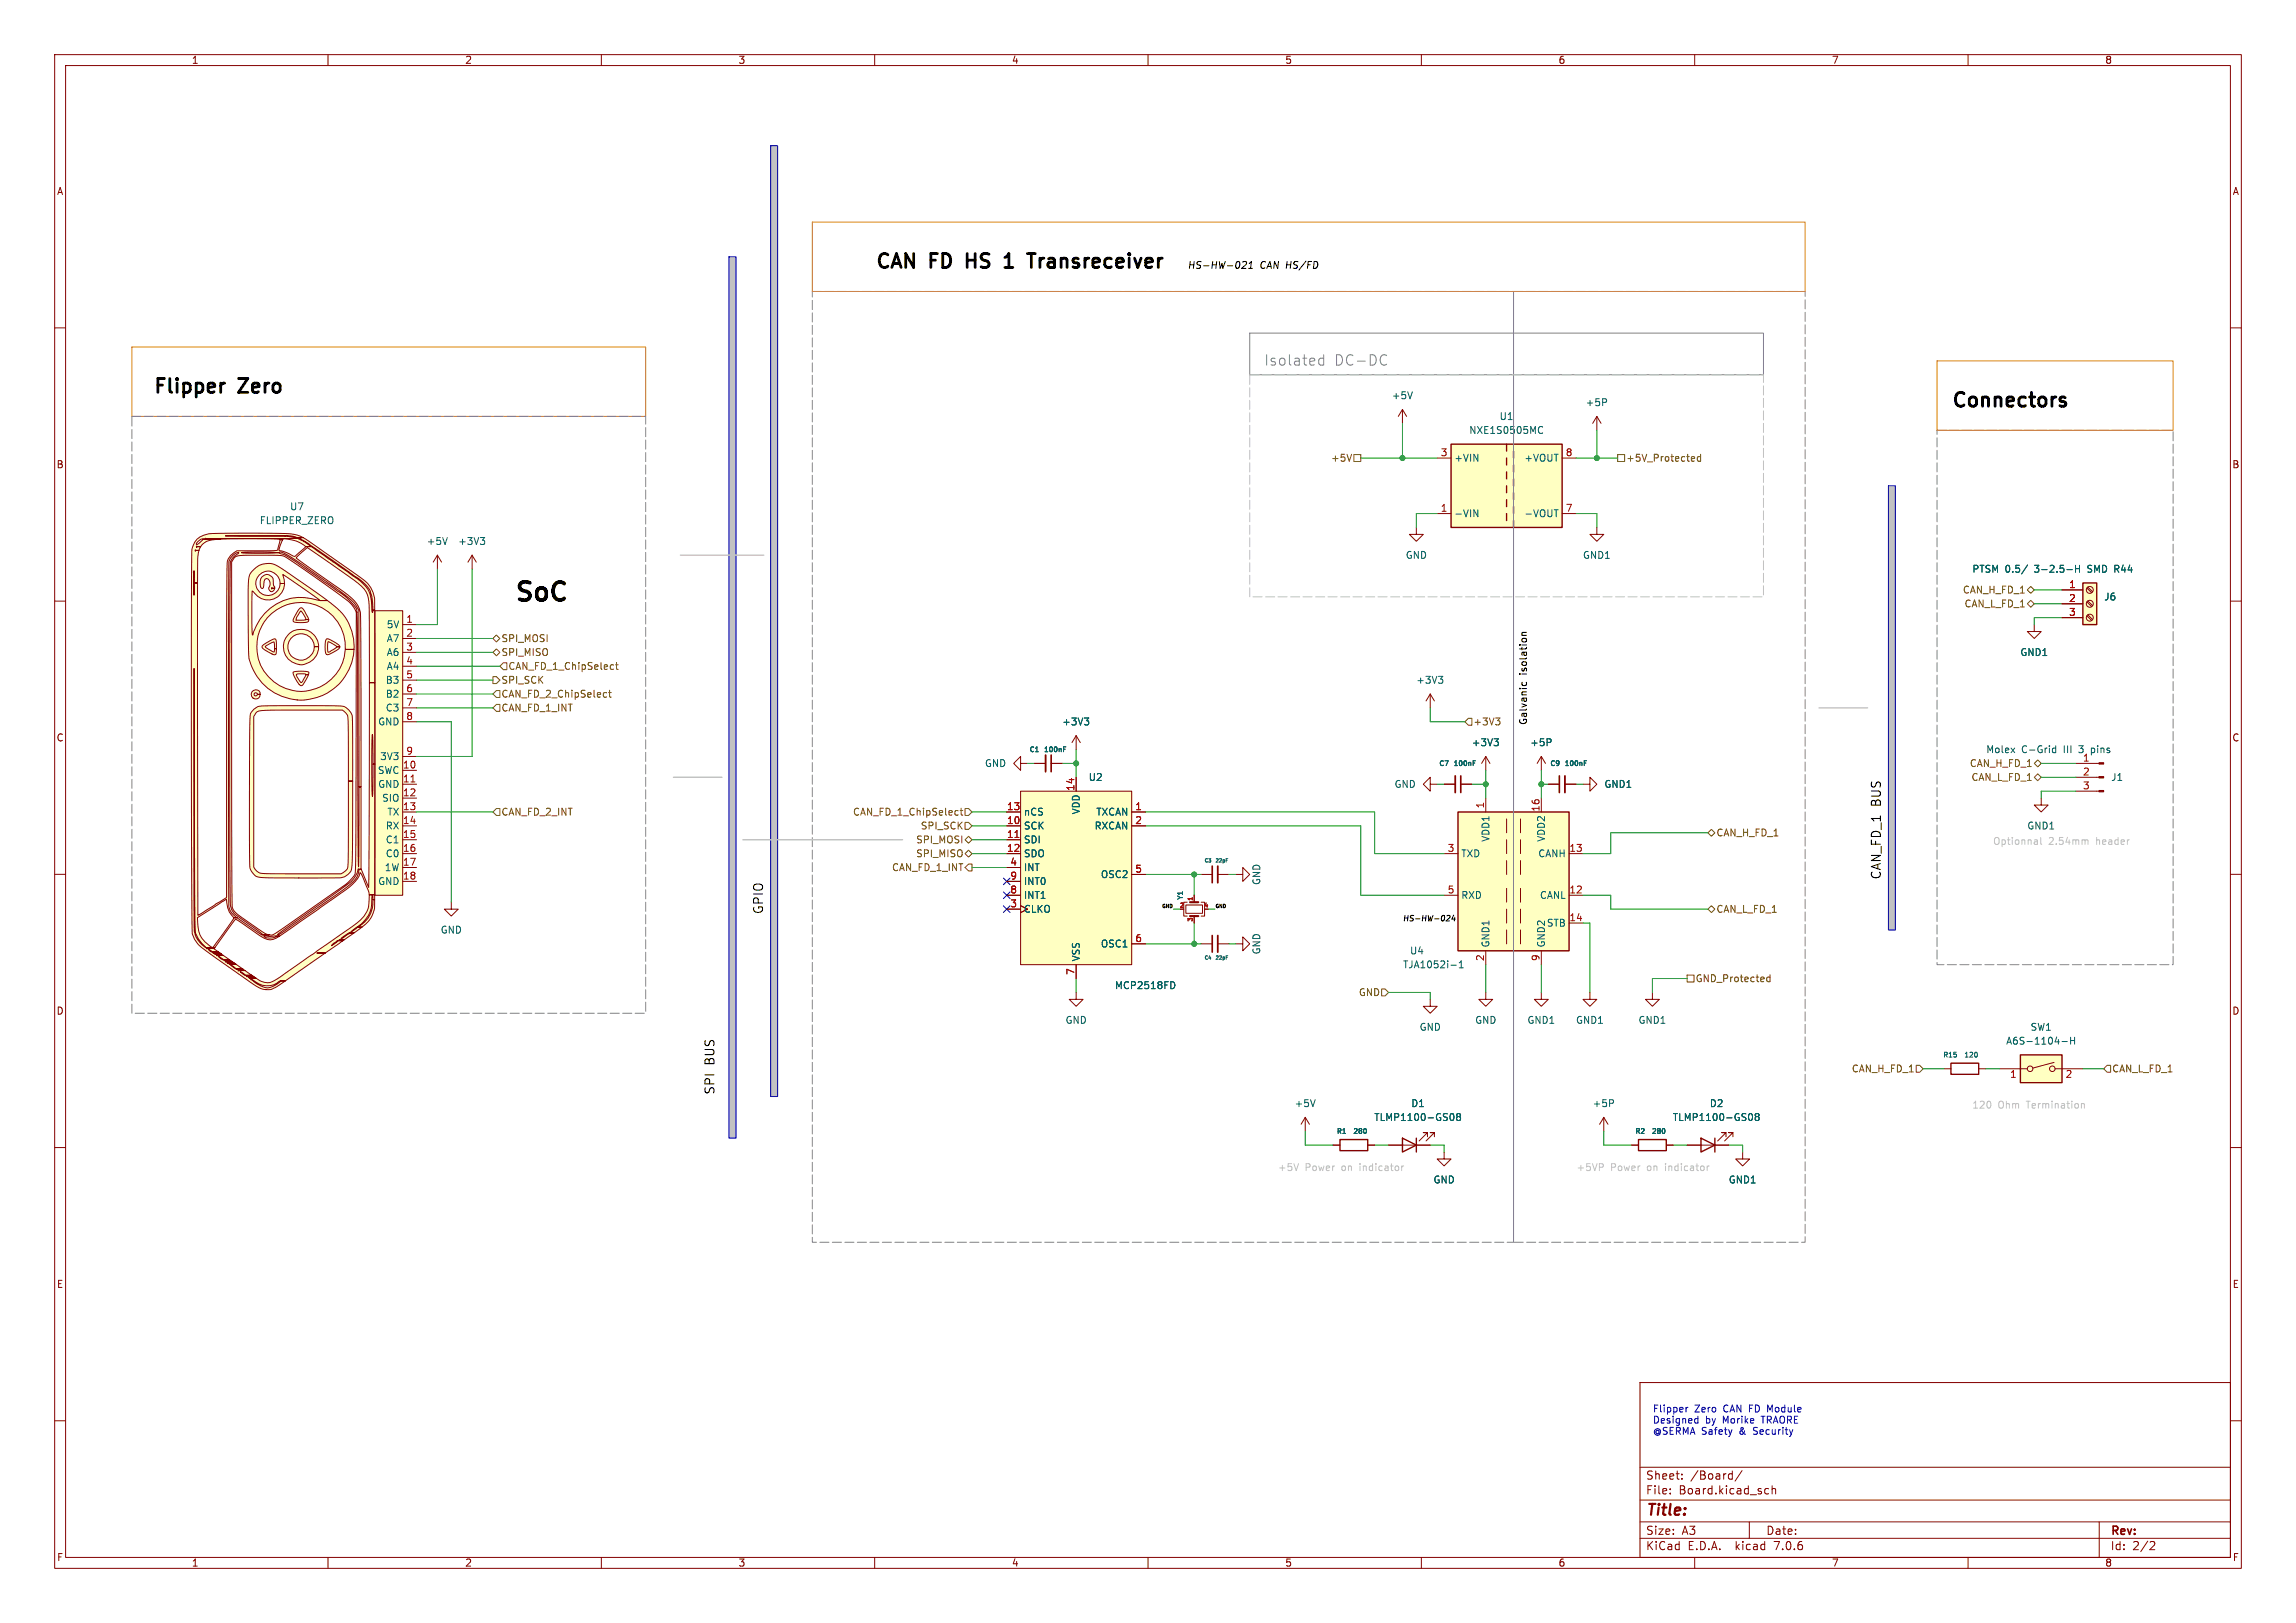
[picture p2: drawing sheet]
<svg xmlns="http://www.w3.org/2000/svg" width="420mm" height="297mm" viewBox="0 0 420 297" stroke-linecap="round" stroke-linejoin="round" font-family="sans-serif">
<defs><g id="words">
<text font-size="4.6" x="94" y="110.2">SoC</text>
<g font-size="3.5">
<text x="160" y="49.3">CAN</text>
<text x="170.3" y="49.3">FD</text>
<text x="178" y="49.3">HS</text>
<text x="191.4" y="49.3">Transreceiver</text>
<text x="27.9" y="72.1">Flipper</text>
<text x="44" y="72.1">Zero</text>
<text x="356.9" y="74.7">Connectors</text>
</g>
<text font-size="2.8" fill="#840000" x="301" y="277.9">Title:</text>
<g font-size="2.7" fill="#848484">
<text x="231.1" y="67.1">Isolated</text>
<text x="244" y="67.1">DC-DC</text>
</g>
<g font-size="2.3">
<text x="344.2" y="161" transform="rotate(-90 344.2 161)">CAN_FD_1 BUS</text>
<text x="139.7" y="167.4" transform="rotate(-90 139.7 167.4)">GPIO</text>
<text x="130.8" y="195" transform="rotate(-90 130.8 195)">BUS</text>
<text x="130.8" y="200.4" transform="rotate(-90 130.8 200.4)">SPI</text>
</g>
<g font-size="2.1" fill="#840000">
<text x="301" y="273.7">File:</text>
<text x="301" y="271">Sheet:</text>
<text x="307.1" y="273.7">Board.kicad_sch</text>
<text x="309.2" y="271">/Board/</text>
<text x="301" y="281.1">Size:</text>
<text x="307.6" y="281.1">A3</text>
<text x="323" y="281.1">Date:</text>
<text x="386" y="281.3">Rev:</text>
<text x="301" y="283.9">KiCad</text>
<text x="308.7" y="283.9">E.D.A.</text>
<text x="317.6" y="283.9">kicad</text>
<text x="324.8" y="283.9">7.0.6</text>
<text x="386" y="283.9">Id:</text>
<text x="390.1" y="283.9">2/2</text>
</g>
<g font-size="1.8" fill="#840000">
<text x="35" y="11.9">1</text>
<text x="85" y="11.9">2</text>
<text x="135" y="11.9">3</text>
<text x="185" y="11.9">4</text>
<text x="235" y="11.9">5</text>
<text x="285" y="11.9">6</text>
<text x="335" y="11.9">7</text>
<text x="385" y="11.9">8</text>
<text x="10.3" y="35.9">A</text>
<text x="408.3" y="35.9">A</text>
<text x="10.3" y="85.9">B</text>
<text x="408.2" y="85.9">B</text>
<text x="10.3" y="135.9">C</text>
<text x="408.2" y="135.9">C</text>
<text x="10.3" y="185.9">D</text>
<text x="408.2" y="185.9">D</text>
<text x="10.3" y="235.9">E</text>
<text x="408.3" y="235.9">E</text>
<text x="10.3" y="285.9">F</text>
<text x="35" y="286.9">1</text>
<text x="85" y="286.9">2</text>
<text x="135" y="286.9">3</text>
<text x="185" y="286.9">4</text>
<text x="235" y="286.9">5</text>
<text x="285" y="286.9">6</text>
<text x="335" y="286.9">7</text>
<text x="385" y="286.9">8</text>
<text x="408.3" y="285.9">F</text>
</g>
<g font-size="1.8">
<text x="217.2" y="49.3">HS-HW-021</text>
<text x="230.4" y="49.3">CAN HS/FD</text>
<text x="279.4" y="123.5" transform="rotate(-90 279.4 123.5)">isolation</text>
<text x="279.4" y="132.8" transform="rotate(-90 279.4 132.8)">Galvanic</text>
</g>
<g font-size="1.8" fill="#006464">
<text x="254.5" y="73.3">+5V</text>
<text x="274.2" y="77.1">U1</text>
<text x="290" y="74.5">+5P</text>
<text x="268.7" y="79.6">NXE1S0505MC</text>
<text x="265.9" y="84.7">+VIN</text>
<text x="278.7" y="84.7">+VOUT</text>
<text x="53" y="93.6">U7</text>
<text x="265.9" y="94.8">-VIN</text>
<text x="278.7" y="94.8">-VOUT</text>
<text x="47.4" y="96.1">FLIPPER_ZERO</text>
<text x="78" y="99.9">+5V</text>
<text x="83.7" y="99.9">+3V3</text>
<text x="257" y="102.5">GND</text>
<text x="289.5" y="102.5">GND1</text>
<text x="360.7" y="105">PTSM 0.5/</text>
<text x="372.3" y="105">3-2.5-H</text>
<text x="382.2" y="105">SMD R44</text>
<text x="384.8" y="110.1">J6</text>
<text x="70.7" y="115.2">5V</text>
<text x="70.7" y="117.7">A7</text>
<text x="70.5" y="125.3">B3</text>
<text x="70.7" y="120.2">A6</text>
<text x="70.7" y="122.8">A4</text>
<text x="259" y="125.3">+3V3</text>
<text x="369.5" y="120.2">GND1</text>
<text x="70.5" y="127.9">B2</text>
<text x="70.5" y="130.4">C3</text>
<text x="69.1" y="132.9">GND</text>
<text x="194.2" y="132.9">+3V3</text>
<text x="269.1" y="136.8">+3V3</text>
<text x="279.8" y="136.8">+5P</text>
<text x="69" y="141.8">SWC</text>
<text x="69.4" y="139.3">3V3</text>
<text x="180.1" y="140.6">GND</text>
<text x="199.1" y="143.1">U2</text>
<text x="363.2" y="138">Molex</text>
<text x="369.8" y="138">C-Grid</text>
<text x="377.6" y="138">III</text>
<text x="380.6" y="138">3</text>
<text x="380.9" y="139.4">1</text>
<text x="383" y="138">pins</text>
<text x="386.1" y="143.1">J1</text>
<text x="69.1" y="144.4">GND</text>
<text x="69.8" y="146.9">SIO</text>
<text x="70.8" y="149.5">TX</text>
<text x="187.2" y="149.5">nCS</text>
<text x="197.7" y="149.1" transform="rotate(-90 197.7 149.1)">VDD</text>
<text x="200.4" y="149.5">TXCAN</text>
<text x="255" y="144.4">GND</text>
<text x="293.4" y="144.4">GND1</text>
<text x="70.5" y="152">RX</text>
<text x="70.5" y="154.5">C1</text>
<text x="187.2" y="152">SCK</text>
<text x="187.2" y="154.5">SDI</text>
<text x="200.1" y="152">RXCAN</text>
<text x="272.6" y="154.1" transform="rotate(-90 272.6 154.1)">VDD1</text>
<text x="282.8" y="154.1" transform="rotate(-90 282.8 154.1)">VDD2</text>
<text x="370.7" y="152">GND1</text>
<text x="70.3" y="159.6">1W</text>
<text x="70.5" y="157.1">C0</text>
<text x="187.2" y="157.1">SDO</text>
<text x="187.2" y="159.6">INT</text>
<text x="201.3" y="160.9">OSC2</text>
<text x="267.2" y="157.1">TXD</text>
<text x="281.3" y="157.1">CANH</text>
<text x="69.1" y="162.2">GND</text>
<text x="187.2" y="164.7">INT1</text>
<text x="187.2" y="162.2">INT0</text>
<text x="187.2" y="167.2">CLKO</text>
<text x="230.7" y="162.1" transform="rotate(-90 230.7 162.1)">GND</text>
<text x="267.2" y="164.7">RXD</text>
<text x="281.6" y="164.7">CANL</text>
<text x="80.5" y="171">GND</text>
<text x="201.3" y="173.6">OSC1</text>
<text x="272.6" y="173.5" transform="rotate(-90 272.6 173.5)">GND1</text>
<text x="282.8" y="173.5" transform="rotate(-90 282.8 173.5)">GND2</text>
<text x="282.9" y="169.8">STB</text>
<text x="197.7" y="176" transform="rotate(-90 197.7 176)">VSS</text>
<text x="230.7" y="174.8" transform="rotate(-90 230.7 174.8)">GND</text>
<text x="256.6" y="177.4">TJA1052i-1</text>
<text x="257.8" y="174.9">U4</text>
<text x="203.9" y="181.2">MCP2518FD</text>
<text x="194.8" y="187.6">GND</text>
<text x="259.6" y="188.8">GND</text>
<text x="269.7" y="187.6">GND</text>
<text x="279.3" y="187.6">GND1</text>
<text x="288.2" y="187.6">GND1</text>
<text x="299.6" y="187.6">GND1</text>
<text x="366.9" y="191.4">A6S-1104-H</text>
<text x="371.3" y="188.8">SW1</text>
<text x="236.7" y="202.8">+5V</text>
<text x="258.1" y="202.8">D1</text>
<text x="291.2" y="202.8">+5P</text>
<text x="312.7" y="202.8">D2</text>
<text x="251.3" y="205.3">TLMP1100-GS08</text>
<text x="305.9" y="205.3">TLMP1100-GS08</text>
<text x="262.1" y="216.8">GND</text>
<text x="316.1" y="216.8">GND1</text>
</g>
<g font-size="1.8" fill="#a90000">
<text x="263.5" y="83.6">3</text>
<text x="286.3" y="83.6">8</text>
<text x="263.5" y="93.7">1</text>
<text x="286.3" y="93.7">7</text>
<text x="378.4" y="107.7">1</text>
<text x="378.4" y="110.2">2</text>
<text x="378.4" y="112.8">3</text>
<text x="74.2" y="114">1</text>
<text x="74.2" y="116.6">2</text>
<text x="74.2" y="119.1">3</text>
<text x="74.2" y="121.7">4</text>
<text x="74.2" y="124.2">5</text>
<text x="74.2" y="126.7">6</text>
<text x="74.2" y="129.3">7</text>
<text x="74.2" y="131.8">8</text>
<text x="73.6" y="140.7">10</text>
<text x="73.6" y="143.3">11</text>
<text x="74.2" y="138.2">9</text>
<text x="380.9" y="142">2</text>
<text x="73.6" y="145.8">12</text>
<text x="73.6" y="148.3">13</text>
<text x="184.1" y="148.3">13</text>
<text x="196.6" y="144.8" transform="rotate(-90 196.6 144.8)">14</text>
<text x="207.6" y="148.3">1</text>
<text x="271.5" y="148" transform="rotate(-90 271.5 148)">1</text>
<text x="281.7" y="148.6" transform="rotate(-90 281.7 148.6)">16</text>
<text x="380.9" y="144.5">3</text>
<text x="73.6" y="150.9">14</text>
<text x="73.6" y="153.4">15</text>
<text x="73.6" y="156">16</text>
<text x="184.1" y="150.9">10</text>
<text x="184.1" y="153.4">11</text>
<text x="184.1" y="156">12</text>
<text x="207.6" y="150.9">2</text>
<text x="264.7" y="156">3</text>
<text x="287" y="156">13</text>
<text x="73.6" y="158.5">17</text>
<text x="73.6" y="161">18</text>
<text x="184.7" y="158.5">4</text>
<text x="184.7" y="161">9</text>
<text x="207.6" y="159.8">5</text>
<text x="184.7" y="163.6">8</text>
<text x="184.7" y="166.1">3</text>
<text x="264.7" y="163.6">5</text>
<text x="287" y="163.6">12</text>
<text x="207.6" y="172.5">6</text>
<text x="287" y="168.7">14</text>
<text x="196.6" y="178.5" transform="rotate(-90 196.6 178.5)">7</text>
<text x="271.5" y="176" transform="rotate(-90 271.5 176)">2</text>
<text x="281.7" y="176" transform="rotate(-90 281.7 176)">9</text>
<text x="367.6" y="197.6">1</text>
<text x="377.8" y="197.6">2</text>
</g>
<g font-size="1.8" fill="#725600">
<text x="243.4" y="84.7">+5V</text>
<text x="297.4" y="84.7">+5V_Protected</text>
<text x="359" y="108.8">CAN_H_FD_1</text>
<text x="359.3" y="111.4">CAN_L_FD_1</text>
<text x="91.6" y="117.7">SPI_MOSI</text>
<text x="91.6" y="120.2">SPI_MISO</text>
<text x="91.6" y="125.3">SPI_SCK</text>
<text x="92.9" y="122.8">CAN_FD_1_ChipSelect</text>
<text x="91.6" y="127.9">CAN_FD_2_ChipSelect</text>
<text x="91.6" y="130.4">CAN_FD_1_INT</text>
<text x="269.4" y="132.9">+3V3</text>
<text x="360.2" y="140.6">CAN_H_FD_1</text>
<text x="360.5" y="143.1">CAN_L_FD_1</text>
<text x="91.6" y="149.5">CAN_FD_2_INT</text>
<text x="155.9" y="149.5">CAN_FD_1_ChipSelect</text>
<text x="167.5" y="154.5">SPI_MOSI</text>
<text x="168.3" y="152">SPI_SCK</text>
<text x="313.9" y="153.3">CAN_H_FD_1</text>
<text x="163.1" y="159.6">CAN_FD_1_INT</text>
<text x="167.5" y="157.1">SPI_MISO</text>
<text x="313.9" y="167.2">CAN_L_FD_1</text>
<text x="310.1" y="179.9">GND_Protected</text>
<text x="248.5" y="182.5">GND</text>
<text x="338.6" y="196.4">CAN_H_FD_1</text>
<text x="386.3" y="196.4">CAN_L_FD_1</text>
</g>
<g font-size="1.8" fill="#c2c2c2">
<text x="364.5" y="154.7">Optionnal</text>
<text x="374.7" y="154.7">2.54mm</text>
<text x="383.5" y="154.7">header</text>
<text x="360.7" y="203">120</text>
<text x="365.5" y="203">Ohm</text>
<text x="370.8" y="203">Termination</text>
<text x="233.7" y="214.4">+5V</text>
<text x="238.7" y="214.4">Power</text>
<text x="245.5" y="214.4">on</text>
<text x="249" y="214.4">indicator</text>
<text x="288.3" y="214.4">+5VP</text>
<text x="294.6" y="214.4">Power</text>
<text x="301.4" y="214.4">on</text>
<text x="304.9" y="214.4">indicator</text>
</g>
<g font-size="1.8" fill="#0000c2">
<text x="302.3" y="258.6">Flipper</text>
<text x="302.3" y="260.6">Designed</text>
<text x="302.3" y="262.6">@SERMA Safety</text>
<text x="310" y="258.6">Zero</text>
<text x="312" y="260.6">by</text>
<text x="315.2" y="260.6">Morike</text>
<text x="315.4" y="258.6">CAN FD Module</text>
<text x="318.3" y="262.6">&amp;</text>
<text x="321" y="262.6">Security</text>
<text x="322.5" y="260.6">TRAORE</text>
</g>
<text font-size="1.4" x="256.5" y="168.7">HS-HW-024</text>
<g font-size="1.2" fill="#006464">
<text x="188.2" y="137.8">C1</text>
<text x="190.8" y="137.8">100nF</text>
<text x="263.2" y="140.4">C7</text>
<text x="265.8" y="140.4">100nF</text>
<text x="283.5" y="140.4">C9</text>
<text x="286.1" y="140.4">100nF</text>
<text x="216.6" y="164.8" transform="rotate(-90 216.6 164.8)">Y1</text>
<text x="355.3" y="193.7">R15</text>
<text x="359.2" y="193.7">120</text>
<text x="244.4" y="207.7">R1</text>
<text x="247.4" y="207.7">280</text>
<text x="299" y="207.7">R2</text>
<text x="302" y="207.7">280</text>
</g>
<g font-size="1.1" fill="#a90000">
<text x="215.7" y="166.1">2</text>
<text x="218.2" y="165" transform="rotate(-90 218.2 165)">1</text>
<text x="220.1" y="166.1">4</text>
<text x="218.2" y="168.8" transform="rotate(-90 218.2 168.8)">3</text>
</g>
<g font-size=".9" fill="#006464">
<text x="220.2" y="158">C3</text>
<text x="222.2" y="158">22pF</text>
<text x="220.2" y="175.8">C4</text>
<text x="222.2" y="175.8">22pF</text>
</g>
<g font-size=".9" fill="#0f0f0f">
<text x="212.4" y="166.2">GND</text>
<text x="222.2" y="166.2">GND</text>
</g>
</g></defs>
<g fill="none" stroke="#840000" stroke-width=".18">
<path d="M10 10h400v277h-400zM12 12h396v273h-396zM60 10v2M110 10v2M160 10v2M210 10v2M260 10v2M310 10v2M360 10v2M10 60h2M408 60h2M256.5 74.9l-.7 1.3"/>
<path d="M256.5 74.9v2.6M256.5 74.9l.8 1.3M259.1 96.5v1.3h1.2l-1.2 1.3-1.3-1.3h1.3M292.1 96.5v1.3h1.3l-1.3 1.3-1.3-1.3h1.3M10 110h2M86.4 101.6l-.8 1.3M86.4 101.6v2.5M86.4 101.6l.7 1.3M408 110h2M186.7 139.7v-1.3l-1.3 1.3 1.3 1.3v-1.3h1.3M189.2 139.7h2.1M192.3 139.7h2"/>
<path d="M379.7 139.7h4.2M10 160h2M184.1 148.6h2.6M184.1 151.1h2.6M184.1 153.7h2.6M184.1 156.2h2.6M184.1 158.8h2.6M186.7 144.8h20.3v31.7h-20.3zM196.8 142.2v2.6M207 148.6h2.5M207 151.1h2.5M373.4 146.1v1.2h1.2l-1.2 1.3-1.3-1.3h1.3"/>
<path d="M379.7 144.8h4.2M379.7 142.2h4.2M408 160h2M82.5 165.1v1.3h1.3l-1.3 1.2-1.2-1.2h1.2M184.1 163.8h2.6M184.1 161.3h2.6M184.1 166.4h2.6M196.8 176.5v2.6M207 160h2.5M207 172.7h2.5M271.8 181.6v1.3h1.2l-1.2 1.3-1.3-1.3h1.3M281.9 181.6v1.3h1.3l-1.3 1.3-1.2-1.3h1.2"/>
<path d="M290.8 181.6v1.3h1.3l-1.3 1.3-1.2-1.3h1.2M302.3 181.6v1.3h1.2l-1.2 1.3-1.3-1.3h1.3M355.6 195.6h1.3M361.9 195.6h1.3M365.8 195.6h5M375.7 194.4l-3.8 1.1M375.9 195.6h5.1M10 210h2M408 210h2M10 260h2M300 253h108v32h-108zM408 260h2"/>
<path d="M300 278.5h108M300 274.5h108M300 268.5h108M305.5 273.2v.2M305.5 272.5v.1M307.7 270.5v.2M307.7 269.8v.1M316.4 269.7l.5 .1M316.9 269.2v1.5M316.9 270.6l-.5 .1M318.7 269.1l-1.3 1.9M320 278.5v3"/>
<path d="M323.1 272.4l.4 .1M323.5 273.3l-.4 .1M324.2 272.5l.2-.1 .3 .1 .1 .9M324.2 271.9v1.5M384 278.5v6.5M60 285v2M110 285v2M160 285v2M210 285v2M260 285v2M300 281.5h108M310 285v2"/>
<path d="M360 285v2M393.5 282.1l.5 .1 .2 .3-1 1.1h1"/>
<circle cx="371.3" cy="195.6" r=".51"/>
<circle cx="375.4" cy="195.6" r=".51"/>
</g>
<g fill="#c2c2c2" stroke="#c2c2c2" stroke-width=".18">
<path d="M345.4 88.9h1.3v81.3h-1.3z"/>
<path d="M141 26.7h1.2v174h-1.2z"/>
<path d="M133.3 47h1.3v161.3h-1.3z"/>
</g>
<g fill="#840000" stroke="#840000" stroke-width=".18">
<path d="M383.9 144.7h.9v.2h-.9z"/>
<path d="M383.9 142.1h.9v.3h-.9z"/>
<path d="M383.9 139.6h.9v.2h-.9z"/>
</g>
<g fill="none" stroke="#006464" stroke-width=".18">
<path d="M258.4 71.7l-.5 1.3M87.9 98.4h.8l-.5 .5M88.4 98.9l.3 .2v.3l-.3 .2M194.5 137.1h.3M194.5 136.7h.5M375.5 137.6l.2 .1h.3M376 136.5v1.2M376 137l-.3-.1-.2 .1M214.5 179.6a.68 .68 0 0 1 .4 .7 .68 .68 0 0 1-.4 .6M361.6 192.6v.8M377.2 190.6h1M378.8 189.8v1.3"/>
<path d="M378.8 190.4h.7M379.5 189.8v1.3"/>
</g>
<g fill="#ffffc2" stroke="#ffffc2" stroke-width=".18">
<path d="M186.7 144.8h20.3v31.7h-20.3z"/>
<path d="M369.6 193h7.6v5.1h-7.6z"/>
</g>
<path d="M185.7 153.3h.7" fill="none" stroke="#a90000" stroke-width=".18"/>
<path d="M356.9 194.6h5v2h-5zM369.6 193h7.6v5.1h-7.6z" fill="none" stroke="#840000" stroke-width=".25"/>
<path d="M191.3 138.2v3" fill="none" stroke="#840000" stroke-width=".33"/>
<path d="M192.3 138.2v3" fill="none" stroke="#840000" stroke-width=".3"/>
<g fill="#ffffc2">
<path d="M46.1 126.6a.81 .81 0 0 1 .9-.4 .81 .81 0 0 1 .6 .9h-.5l-.1-.2-.2-.1-.3 .1v.3l.2 .1h.2l.2-.2h.5a.83 .83 0 0 1-1.1 .8 .83 .83 0 0 1-.4-1.3z"/>
<path d="M48 118.2l1.1-.8a1.67 1.67 0 0 1 1.3-.4l.2 1.7h-.4v-.4a.69 .69 0 0 0-.2-.8l-1.5 .8 .2 .3 1.3 .7h.2v-.6h.4l-.2 1.1a3.9 3.9 0 0 1-2.5-1.4z"/>
<path d="M53.6 123a5.4 5.4 0 0 1 2.9 0l-.1 .5-.9-.2-1.3 .1 .4 1a.53 .53 0 0 0 .6 .5l.8-1.4h.4l-1.1 2a.93 .93 0 0 1-.9-.7l-.6-1.1z"/>
<path d="M54.9 111.3l.2-.1 .5 .4 .9 1.8h-.5l-1-1.6-.7 1.1-.2 .6 2.4-.1-.1 .3a4.2 4.2 0 0 1-2.7 .1 2.93 2.93 0 0 1 .9-2.2z"/>
<path d="M48 105.5a1.26 1.26 0 0 1 1.5-.1 1.26 1.26 0 0 1 .5 1.5l.3 .8h-.5l-.1-.2v.3l.1-.1h.5a.62 .62 0 0 1-.8 .5l-.4-.6a1.05 1.05 0 0 0-.4-1.7 1.21 1.21 0 0 0-.4 1.2l-.3 .6-.2-.1-.2-.4a2.01 2.01 0 0 1 .4-1.7z"/>
<path d="M59.7 117l.1-.1a4.5 4.5 0 0 1 2.4 1.5 1.02 1.02 0 0 1-1-.4l-1.2-.6a3.3 3.3 0 0 0 .1 2l1.6-1h.5a3.5 3.5 0 0 1-2.1 1.4h-.4a3.7 3.7 0 0 1 0-2.8z"/>
<path d="M52.8 116.1a3.2 3.2 0 0 1 3.5-.7 3.2 3.2 0 0 1 2 2.9h-.8a2.42 2.42 0 0 0-3.5-2.1 2.42 2.42 0 0 0-.5 4.1 2.42 2.42 0 0 0 3.9-1.3l.1-.7h.8a3.2 3.2 0 0 1-4.5 3.1 3.2 3.2 0 0 1-1-5.3z"/>
<path d="M46.5 129.8l.7-.5a185.2 185.2 0 0 1 15.8 0 2.71 2.71 0 0 1 1.5 3.1v10.5h-.8v-11.2a1.71 1.71 0 0 0-1.1-1.8h-10.5a17.4 17.4 0 0 0-5 .3l-.7 .9v27.6a1.98 1.98 0 0 0 2.2 1.2h13.8a1.6 1.6 0 0 0 1.2-1.1l.1-15.9h.8v14a5.2 5.2 0 0 1-.4 2.7 2.88 2.88 0 0 1-3 1.1h-9.3a16 16 0 0 1-5-.4l-.1-.1a2.85 2.85 0 0 1-1-2.8v-25.3l.1-1.5z"/>
<path d="M46.2 104.4a3.7 3.7 0 0 1 5.3-.4l8.4 5.9h-1.4l-6.8-4.8 .3 1.7h-.7a2.23 2.23 0 0 0-3.2-2.1 2.23 2.23 0 0 0-.6 3.7 2.23 2.23 0 0 0 3.6-1l.2-.6h.7a3.1 3.1 0 0 1-2.3 2.9 3.1 3.1 0 0 1-3.5-1.5l-.1-.1v.4v3.7a14.8 14.8 0 0 0 .2 4 9.3 9.3 0 0 1 12.2-6.3h1.4a9.9 9.9 0 0 1 4.9 8.5v.4h-1.6a8.1 8.1 0 0 0-10.7-8.1 8.1 8.1 0 0 0-3.7 12.9 8.1 8.1 0 0 0 13.4-1.2l.5-1.1 .3-1.1 .2-1.4h1.6a9.7 9.7 0 0 1-9.3 9.3 9.7 9.7 0 0 1-10-8.5l-.1-9.1a16.3 16.3 0 0 1 .4-5.5z"/>
<path d="M36 98.7a5.5 5.5 0 0 1 4.1-1.1 143 143 0 0 1 13.8 .2l1.5 .6h-1.1l-.5-.2-1.1-.2-11.5 .1h11.1l1.6 .3h1.5l9.6 6.6a12.1 12.1 0 0 1 2.8 2.5 6.8 6.8 0 0 1 .7 4.2h-.3v-.5a5.8 5.8 0 0 0-1.4-4.3l-1.2-1-5.3-3.7-5.5-3.7h-17.3h17l1.3 .7 1.1 .8a1.92 1.92 0 0 1-1.7-.5 6 6 0 0 0-4-.8l-3.2-.1-10.8 .1a1.26 1.26 0 0 0-1.3 .9l.4-.1 .9-.8h3.1h-.5a3.4 3.4 0 0 0-3.1 1.3h-.7v-.1v.3v-.2h.7l-.3 .7h-.6v-.1l-.1 .1v.2l.1-.2h.6l-.2 1.4-.1 4.6h-.6v-2.3v1.4v3.1v-2.2h.6l.1 60.8 5.2-3.3 .1-60.3a2.79 2.79 0 0 1 1.8-3.1h3.9a10.8 10.8 0 0 0 3.6-.2l.4-1.9h.5l-.7 2 1.8 .6a1.19 1.19 0 0 0 1.3 .4l1.8-1.7h1l7.6 5.3a7.5 7.5 0 0 1 3.2 3.5l.4 3.3 .1-.4h.3l.1 13.2h-1l-.1-11.9a11.1 11.1 0 0 0-.5-4.7 14.8 14.8 0 0 0-4.4-3.7l-6.4-4.4-2 1.8v.1l.4 .3 6.3 4.5a14.8 14.8 0 0 1 4.6 4l.4 1.1 .1 1.9v30.1h-.3l-.1-32.3a7.8 7.8 0 0 0-3.2-3.3l-7.1-5.1-3-1.9a3.1 3.1 0 0 0-2-.3l-3.4-.1-2.7 .1 3.1 .2 3.8-.1a21.3 21.3 0 0 1 5.2 3.2l4.5 3.1a14.1 14.1 0 0 1 4.4 4l.1 .5h-.1l-.3-.5a8.3 8.3 0 0 0-3.1-2.9l-8.6-6a3.6 3.6 0 0 0-3-1h-1.6a24.7 24.7 0 0 0-5.4 .2l-.3 .3-.5 .7v57.7a27 27 0 0 0 .2 5.9 15.5 15.5 0 0 0 3.3 2.7l2.5 1.7 .9 .3h-1.3l-.9-.9-3.6-2.5a2.86 2.86 0 0 1-1.4-3l-.1-30.2 .1-30.5a2.34 2.34 0 0 1 1.5-2.7v-.2a2.38 2.38 0 0 0-1.7 2.8l-.1 60.9a3 3 0 0 0 1.6 3.1h-.7l-.1-.1a4 4 0 0 1-1.2-3.3l-5.3 3.4 .1 1.2a4.7 4.7 0 0 0 2.7 4.3l2.8-3.8 1-1.7h.7l4.5 3.2h1.4a1.32 1.32 0 0 0 1.3-.4l11.9-8.4a5.2 5.2 0 0 0 2.5-2.6l.2-47.7 .1 .1 .1 3.6 .2 42.9 .1-14.6h.3l.1 15.1-.5-.1a5.3 5.3 0 0 1-2.7 3.3l-12.1 8.7 .1 .1 .8-.5 7.9-5.5a29.2 29.2 0 0 0 5.5-4.4l.4-.6 .2-1h.4l1.3 3.3 .2-37.5h1v14.9h-.4l-.1-5.4-.1 5.6 .1 5.8 .1-6h.4l-.1 23.9h-1l-.1-.6-.9-2.2a1.71 1.71 0 0 0-.7-1.2v.2a8.7 8.7 0 0 1-3.7 3.8l-11 7.6-1.8 .1-.8-.1h-.2v.1a2.22 2.22 0 0 0 2.3-.1h.5a2.54 2.54 0 0 1-3.4 0l-4.6-3.1-3.8 5.2h-1.7l-.4-.5a3.6 3.6 0 0 1-1.4-2.3l-.2-7.6-.1-40.7v24.1a491 491 0 0 0 .1 24.3 4.6 4.6 0 0 0 2 2.7h1.7l-.1 .2h-1.4h1.4l.8 .6h-1.2l-.7-.5 .7 .5h1.2l.3 .2h-1.4h1.4l.2 .2h-1.2l.1 .1 1.1-.1 .4 .3-1.2-.1v.1h1.2l1.1 .7h-1.1l-1-.7 .7 .7h1.4l.2 .2-1.2-.1v.1h1.2l.3 .2h-1.3h1.3l.4 .2h-1.3v.1l1.3-.1 .3 .3-1.2-.1v.1h1.2l1.2 .8h-1.2l-1-.7 .9 .7 1.4 .1h-1.2h1.2l.3 .2h-1.3h1.3l1.2 .9h-1.1l-1-.7 .8 .6 1.3 .1 .3 .1-1.3 .1 1.3-.1 .3 .2h-1.2v.1l1.2-.1 .3 .2h-1.3h.1a2.56 2.56 0 0 1 2.1 .6l1.1 .2a8.1 8.1 0 0 0 3.8-2l12.1-8.5a5.4 5.4 0 0 0 2.7-5.6h1v.9h-.3l-.1-.8a7.6 7.6 0 0 1-.9 4.1l-.9 1-.8 .7 .2-.1a5.1 5.1 0 0 0 2.5-4.9h.3v.6a5 5 0 0 1-2.3 4.5h-1l-1 .9 1.1-.9h.9l-1.5 1h-.9l-1.4 1.1 1.6-1.1h.7l-1.7 1.3h-1h1l-.3 .1-1 .1-1.1 .9 1.3-1h.8l-3.2 2.3-1.5-.1v.2l1.5-.1-7.3 5.1h-1a3.6 3.6 0 0 1-4.8-.1l-.6-.1h.1a6.9 6.9 0 0 0 3.1 1.5 4.5 4.5 0 0 0 2.4-1.3h.8l-1.9 1.2a3 3 0 0 1-3.5-.3l-7-4.9a13.6 13.6 0 0 1-4.2-3.6l-.4-1-.1-5.6v-64.3a3.1 3.1 0 0 1 .9-2.3z"/>
</g>
<g fill="#ffffc2" stroke="#ffffc2" stroke-width=".18">
<path d="M68.6 111.8h5.1v52h-5.1z"/>
<path d="M266.7 148.6h20.3v25.4h-20.3z"/>
<path d="M265.4 81.3h20.3v15.2h-20.3z"/>
<path d="M381 106.7h2.5v7.6h-2.5z"/>
</g>
<g fill="none" stroke="#840000" stroke-width=".18">
<path d="M292.1 76.2l-.8 1.3M292.1 76.2v2.5M292.1 76.2l.8 1.3M36 98.7a5.5 5.5 0 0 1 4.1-1.1 143 143 0 0 1 13.8 .2l1.5 .6h-1.1l-.5-.2-1.1-.2-11.5 .1h11.1l1.6 .3h1.5l9.6 6.6a12.1 12.1 0 0 1 2.8 2.5 6.8 6.8 0 0 1 .7 4.2h-.3v-.5a5.8 5.8 0 0 0-1.4-4.3l-1.2-1-5.3-3.7-5.5-3.7h-17.3h17l1.3 .7 1.1 .8a1.92 1.92 0 0 1-1.7-.5 6 6 0 0 0-4-.8l-3.2-.1-10.8 .1a1.26 1.26 0 0 0-1.3 .9l.4-.1 .9-.8h3.1h-.5a3.4 3.4 0 0 0-3.1 1.3h-.7v-.1v.3v-.2h.7l-.3 .7h-.6v-.1l-.1 .1v.2l.1-.2h.6l-.2 1.4-.1 4.6h-.6v-2.3v1.4v3.1v-2.2h.6l.1 60.8 5.2-3.3 .1-60.3a2.79 2.79 0 0 1 1.8-3.1h3.9a10.8 10.8 0 0 0 3.6-.2l.4-1.9h.5l-.7 2 1.8 .6a1.19 1.19 0 0 0 1.3 .4l1.8-1.7h1l7.6 5.3a7.5 7.5 0 0 1 3.2 3.5l.4 3.3 .1-.4h.3l.1 13.2h-1l-.1-11.9a11.1 11.1 0 0 0-.5-4.7 14.8 14.8 0 0 0-4.4-3.7l-6.4-4.4-2 1.8v.1l.4 .3 6.3 4.5a14.8 14.8 0 0 1 4.6 4l.4 1.1 .1 1.9v30.1h-.3l-.1-32.3a7.8 7.8 0 0 0-3.2-3.3l-7.1-5.1-3-1.9a3.1 3.1 0 0 0-2-.3l-3.4-.1-2.7 .1 3.1 .2 3.8-.1a21.3 21.3 0 0 1 5.2 3.2l4.5 3.1a14.1 14.1 0 0 1 4.4 4l.1 .5h-.1l-.3-.5a8.3 8.3 0 0 0-3.1-2.9l-8.6-6a3.6 3.6 0 0 0-3-1h-1.6a24.7 24.7 0 0 0-5.4 .2l-.3 .3-.5 .7v57.7a27 27 0 0 0 .2 5.9 15.5 15.5 0 0 0 3.3 2.7l2.5 1.7 .9 .3h-1.3l-.9-.9-3.6-2.5a2.86 2.86 0 0 1-1.4-3l-.1-30.2 .1-30.5a2.34 2.34 0 0 1 1.5-2.7v-.2a2.38 2.38 0 0 0-1.7 2.8l-.1 60.9a3 3 0 0 0 1.6 3.1h-.7l-.1-.1a4 4 0 0 1-1.2-3.3l-5.3 3.4 .1 1.2a4.7 4.7 0 0 0 2.7 4.3l2.8-3.8 1-1.7h.7l4.5 3.2h1.4a1.32 1.32 0 0 0 1.3-.4l11.9-8.4a5.2 5.2 0 0 0 2.5-2.6l.2-47.7 .1 .1 .1 3.6 .2 42.9 .1-14.6h.3l.1 15.1-.5-.1a5.3 5.3 0 0 1-2.7 3.3l-12.1 8.7 .1 .1 .8-.5 7.9-5.5a29.2 29.2 0 0 0 5.5-4.4l.4-.6 .2-1h.4l1.3 3.3 .2-37.5h1v14.9h-.4l-.1-5.4-.1 5.6 .1 5.8 .1-6h.4l-.1 23.9h-1l-.1-.6-.9-2.2a1.71 1.71 0 0 0-.7-1.2v.2a8.7 8.7 0 0 1-3.7 3.8l-11 7.6-1.8 .1-.8-.1h-.2v.1a2.22 2.22 0 0 0 2.3-.1h.5a2.54 2.54 0 0 1-3.4 0l-4.6-3.1-3.8 5.2h-1.7l-.4-.5a3.6 3.6 0 0 1-1.4-2.3l-.2-7.6-.1-40.7v24.1a491 491 0 0 0 .1 24.3 4.6 4.6 0 0 0 2 2.7h1.7l-.1 .2h-1.4h1.4l.8 .6h-1.2l-.7-.5 .7 .5h1.2l.3 .2h-1.4h1.4l.2 .2h-1.2l.1 .1 1.1-.1 .4 .3-1.2-.1v.1h1.2l1.1 .7h-1.1l-1-.7 .7 .7h1.4l.2 .2-1.2-.1v.1h1.2l.3 .2h-1.3h1.3l.4 .2h-1.3v.1l1.3-.1 .3 .3-1.2-.1v.1h1.2l1.2 .8h-1.2l-1-.7 .9 .7 1.4 .1h-1.2h1.2l.3 .2h-1.3h1.3l1.2 .9h-1.1l-1-.7 .8 .6 1.3 .1 .3 .1-1.3 .1 1.3-.1 .3 .2h-1.2v.1l1.2-.1 .3 .2h-1.3h.1a2.56 2.56 0 0 1 2.1 .6l1.1 .2a8.1 8.1 0 0 0 3.8-2l12.1-8.5a5.4 5.4 0 0 0 2.7-5.6h1v.9h-.3l-.1-.8a7.6 7.6 0 0 1-.9 4.1l-.9 1-.8 .7 .2-.1a5.1 5.1 0 0 0 2.5-4.9h.3v.6a5 5 0 0 1-2.3 4.5h-1l-1 .9 1.1-.9h.9l-1.5 1h-.9l-1.4 1.1 1.6-1.1h.7l-1.7 1.3h-1h1l-.3 .1-1 .1-1.1 .9 1.3-1h.8l-3.2 2.3-1.5-.1v.2l1.5-.1-7.3 5.1h-1a3.6 3.6 0 0 1-4.8-.1l-.6-.1h.1a6.9 6.9 0 0 0 3.1 1.5 4.5 4.5 0 0 0 2.4-1.3h.8l-1.9 1.2a3 3 0 0 1-3.5-.3l-7-4.9a13.6 13.6 0 0 1-4.2-3.6l-.4-1-.1-5.6v-64.3a3.1 3.1 0 0 1 .9-2.3zM262.9 94h2.5M262.9 83.8h2.5M285.7 94h2.6M285.7 83.8h2.6M46.2 104.4a3.7 3.7 0 0 1 5.3-.4l8.4 5.9h-1.4l-6.8-4.8 .3 1.7h-.7a2.23 2.23 0 0 0-3.2-2.1 2.23 2.23 0 0 0-.6 3.7 2.23 2.23 0 0 0 3.6-1l.2-.6h.7a3.1 3.1 0 0 1-2.3 2.9 3.1 3.1 0 0 1-3.5-1.5l-.1-.1v.4v3.7a14.8 14.8 0 0 0 .2 4 9.3 9.3 0 0 1 12.2-6.3h1.4a9.9 9.9 0 0 1 4.9 8.5v.4h-1.6a8.1 8.1 0 0 0-10.7-8.1 8.1 8.1 0 0 0-3.7 12.9 8.1 8.1 0 0 0 13.4-1.2l.5-1.1 .3-1.1 .2-1.4h1.6a9.7 9.7 0 0 1-9.3 9.3 9.7 9.7 0 0 1-10-8.5l-.1-9.1a16.3 16.3 0 0 1 .4-5.5zM48 105.5a1.26 1.26 0 0 1 1.5-.1 1.26 1.26 0 0 1 .5 1.5l.3 .8h-.5l-.1-.2v.3l.1-.1h.5a.62 .62 0 0 1-.8 .5l-.4-.6a1.05 1.05 0 0 0-.4-1.7 1.21 1.21 0 0 0-.4 1.2l-.3 .6-.2-.1-.2-.4a2.01 2.01 0 0 1 .4-1.7zM48 118.2l1.1-.8a1.67 1.67 0 0 1 1.3-.4l.2 1.7h-.4v-.4a.69 .69 0 0 0-.2-.8l-1.5 .8 .2 .3 1.3 .7h.2v-.6h.4l-.2 1.1a3.9 3.9 0 0 1-2.5-1.4zM52.8 116.1a3.2 3.2 0 0 1 3.5-.7 3.2 3.2 0 0 1 2 2.9h-.8a2.42 2.42 0 0 0-3.5-2.1 2.42 2.42 0 0 0-.5 4.1 2.42 2.42 0 0 0 3.9-1.3l.1-.7h.8a3.2 3.2 0 0 1-4.5 3.1 3.2 3.2 0 0 1-1-5.3z"/>
<path d="M54.9 111.3l.2-.1 .5 .4 .9 1.8h-.5l-1-1.6-.7 1.1-.2 .6 2.4-.1-.1 .3a4.2 4.2 0 0 1-2.7 .1 2.93 2.93 0 0 1 .9-2.2zM59.7 117l.1-.1a4.5 4.5 0 0 1 2.4 1.5 1.02 1.02 0 0 1-1-.4l-1.2-.6a3.3 3.3 0 0 0 .1 2l1.6-1h.5a3.5 3.5 0 0 1-2.1 1.4h-.4a3.7 3.7 0 0 1 0-2.8zM68.6 111.8h5.1v52h-5.1zM73.7 114.3h2.5M73.7 116.8h2.5M73.7 119.4h2.5M80 101.6l-.8 1.3M80 101.6v2.5M80 101.6l.8 1.3M372.1 114.3v1.3h1.3l-1.3 1.2-1.3-1.2h1.3M377.2 108h3.8M377.2 110.5h3.8"/>
<path d="M377.2 113h3.8M381.7 112.7l.9 .8M381.7 110.2l.9 .8M381.7 107.6l.9 .9M381.9 112.5l.9 .9M381.9 110l.9 .8M381.9 107.4l.9 .9M46.1 126.6a.81 .81 0 0 1 .9-.4 .81 .81 0 0 1 .6 .9h-.5l-.1-.2-.2-.1-.3 .1v.3l.2 .1h.2l.2-.2h.5a.83 .83 0 0 1-1.1 .8 .83 .83 0 0 1-.4-1.3zM46.5 129.8l.7-.5a185.2 185.2 0 0 1 15.8 0 2.71 2.71 0 0 1 1.5 3.1v10.5h-.8v-11.2a1.71 1.71 0 0 0-1.1-1.8h-10.5a17.4 17.4 0 0 0-5 .3l-.7 .9v27.6a1.98 1.98 0 0 0 2.2 1.2h13.8a1.6 1.6 0 0 0 1.2-1.1l.1-15.9h.8v14a5.2 5.2 0 0 1-.4 2.7 2.88 2.88 0 0 1-3 1.1h-9.3a16 16 0 0 1-5-.4l-.1-.1a2.85 2.85 0 0 1-1-2.8v-25.3l.1-1.5zM53.6 123a5.4 5.4 0 0 1 2.9 0l-.1 .5-.9-.2-1.3 .1 .4 1a.53 .53 0 0 0 .6 .5l.8-1.4h.4l-1.1 2a.93 .93 0 0 1-.9-.7l-.6-1.1zM73.7 121.9h2.5M73.7 124.5h2.5"/>
<path d="M73.7 127h2.5M73.7 129.5h2.5M73.7 132.1h2.5M73.7 138.4h2.5M189.2 139.7h2.1M192.3 139.7h2M196.8 134.6l-.7 1.3M196.8 134.6v2.6M196.8 134.6l.8 1.3M261.6 127l-.7 1.3M261.6 127v2.5M261.6 127l.8 1.3"/>
<path d="M271.8 138.4v2.6M271.8 138.4l-.8 1.3M271.8 138.4l.7 1.3M281.9 138.4v2.6M281.9 138.4l-.7 1.3M281.9 138.4l.8 1.3M73.7 141h2.5M73.7 143.5h2.5M73.7 146.1h2.5M73.7 148.6h2.5M73.7 151.1h2.5M73.7 153.7h2.5"/>
<path d="M73.7 156.2h2.5M73.7 158.8h2.5M184.1 148.6h2.6M184.1 151.1h2.6M184.1 153.7h2.6M184.1 156.2h2.6M184.1 158.8h2.6M196.8 142.2v2.6M207 148.6h2.5M207 151.1h2.5M261.6 143.5v-1.3l-1.3 1.3 1.3 1.3v-1.3h1.3M264.2 143.5h2"/>
<path d="M264.2 156.2h2.5M267.2 143.5h2M271.8 146.1v2.5M275.6 149.9v2.5M275.6 153.7v2.5M275.6 157.5v2.5M278.1 149.9v2.5M278.1 153.7v2.5M278.1 157.5v2.5M281.9 146.1v2.5M283.2 143.5h2M286.3 143.5h2"/>
<path d="M287 156.2h2.6M289.6 143.5h1.2v-1.3l1.3 1.3-1.3 1.3v-1.3M73.7 161.3h2.5M184.1 161.3h2.6M184.1 163.8h2.6M184.1 166.4h2.6M196.8 176.5v2.6M207 172.7h2.5M207 160h2.5M216.9 165.6h3.1v1.5h-3.1zM217.2 165.1h-.7v2.5h.7M218.4 163.8v1.3"/>
<path d="M218.4 167.6v1.3M219.7 165.1h.6v2.5h-.6M219.7 172.7h2M219.7 160h2M222.8 172.7h2M222.8 160h2M226.1 172.7h1.2v-1.2l1.3 1.2-1.3 1.3v-1.3M226.1 160h1.2v-1.2l1.3 1.2-1.3 1.3v-1.3M264.2 163.8h2.5M271.8 174v2.5M275.6 166.4v2.5M275.6 162.6v2.5"/>
<path d="M275.6 170.2v2.5M278.1 162.6v2.5M278.1 166.4v2.5M278.1 170.2v2.5M281.9 174v2.5M287 163.8h2.6M287 168.9h2.6M196.8 181.6v1.3h1.3l-1.3 1.3-1.2-1.3h1.2M261.6 182.9v1.3h1.3l-1.3 1.2-1.3-1.2h1.3M238.8 204.5l-.8 1.2M238.8 204.5v2.5M238.8 204.5l.7 1.2"/>
<path d="M243.8 209.6h1.3M250.2 209.6h1.3M254 209.6h7.6M261.1 208v-.7h-.8h.8l-1.5 1.5M262.4 208v-.7h-.8h.8l-1.5 1.5M264.2 210.8v1.3h1.2l-1.2 1.3-1.3-1.3h1.3M293.4 204.5l-.8 1.2M293.4 204.5v2.5M293.4 204.5l.7 1.2M298.4 209.6h1.3M304.8 209.6h1.3M308.6 209.6h7.6"/>
<path d="M315.7 208v-.7h-.7h.7l-1.5 1.5M317 208v-.7h-.8h.8l-1.5 1.5M318.8 210.8v1.3h1.2l-1.2 1.3-1.3-1.3h1.3"/>
<circle cx="382.3" cy="107.9" r=".63"/>
<circle cx="382.3" cy="110.5" r=".63"/>
<circle cx="382.3" cy="113" r=".63"/>
</g>
<path d="M75.2 143.1h.7M185.7 153.3h.7" fill="none" stroke="#a90000" stroke-width=".18"/>
<path d="M222.8 158.5v3M266.2 142v3M286.3 142v3M222.8 171.2v3" fill="none" stroke="#840000" stroke-width=".33"/>
<path d="M221.7 158.5v3M267.2 142v3M285.2 142v3M221.7 171.2v3" fill="none" stroke="#840000" stroke-width=".3"/>
<g fill="none" stroke="#006464" stroke-width=".18">
<path d="M281.6 78.1l.3-.1 .3 .2M282.2 79.2l-.3 .1h-.3M293.6 73l.3 .2-.1 .3-.2 .1M81.8 98.4l-.4 1.2M269.6 93.3l.7 1.3v-1.3M284.3 93.3h.7M370.9 103.4l-1.1 1.6M378.1 104.2h1M379.7 103.4v1.3M379.7 104.1h.7M380.4 103.4v1.3M194.5 137.1h.3"/>
<path d="M194.5 136.7h.5M198.4 131.4h.7l-.4 .5M198.9 131.9l.2 .2v.3l-.2 .3M263.1 123.8h.8l-.4 .5M263.7 124.3l.2 .2v.3l-.2 .2M269.5 139.6h.3M269.5 139.2h.4M273.3 135.2h.8l-.4 .5M273.8 135.7l.3 .2v.3l-.3 .3M283.5 135.2l.2 .2v.3l-.2 .2M289.8 139.6h.3M289.8 139.2h.4"/>
<path d="M224.3 157.4h.2M224.3 157.1h.3M214.5 179.6a.68 .68 0 0 1 .4 .7 .68 .68 0 0 1-.4 .6M224.3 175.2h.2M224.3 174.9h.3M265.4 176.6h1M266.9 177.1h.8M266.9 176.2l.4-.4v1.3M240.6 201.2l-.4 1.3M249.9 206.6v.7M265.5 203.8a.68 .68 0 0 1 .5 .6 .68 .68 0 0 1-.5 .6M266.7 204.3l-.3-.2 .3-.3h.3l.2 .2-.3 .3"/>
<path d="M266.7 204.3l-.3 .3v.2l.3 .2h.3l.2-.2-.1-.4-.2-.1M266.7 204.3h.2M294.9 201.2l.3 .3-.1 .3-.2 .1M304.5 206.6v.7M320.1 203.8a.68 .68 0 0 1 .5 .6 .68 .68 0 0 1-.5 .6M321.3 204.3l-.2-.2 .2-.3h.4l.1 .2-.3 .3M321.3 204.3l-.2 .3v.2l.2 .2h.4l.1-.2-.1-.4-.2-.1M321.3 204.3h.2"/>
</g>
<g fill="none" stroke="#840000" stroke-width=".25">
<path d="M265.4 81.3h20.3v15.2h-20.3zM275.6 81.3v1.3M275.6 83.8v1.3M275.6 86.4v1.2M275.6 88.9v1.3M275.6 91.4v1.3M275.6 94v1.3M276.9 82.6v1.2M276.9 85.1v1.3M276.9 87.6v1.3M276.9 90.2v1.2M276.9 92.7v1.3"/>
<path d="M276.9 95.3v1.2M381 106.7h2.5v7.6h-2.5zM266.7 148.6h20.3v25.4h-20.3zM245.1 208.5h5.1v2.1h-5.1zM256.5 208.3l2.6 1.3-2.6 1.2zM259.1 208.3v2.5M299.7 208.5h5.1v2.1h-5.1zM311.1 208.3l2.6 1.3-2.6 1.2zM313.7 208.3v2.5"/>
</g>
<path d="M217.7 165.1h1.5M217.7 167.6h1.5" fill="none" stroke="#840000" stroke-width=".38"/>
<g fill="none" stroke="#725600" stroke-width=".18">
<path d="M247.2 83.1l-.4 1.3M247.6 83.2h1.3v1.3h-1.3zM295.9 83.2h1.3v1.3h-1.3zM309.6 83.6h.3l.1 .3-.6 .1M309.9 84.3l-.3 .1M311.1 83.6h-.4l-.2 .2 .1 .5h.5M311.1 83.1v1.3M90.2 116.8l.6-.6 .6 .6-.6 .7zM90.2 119.4l.6-.7 .6 .7-.6 .6zM370.8 110.5l.7-.6 .6 .6-.6 .6zM370.8 108l.7-.7 .6 .7-.6 .6zM90.2 123.8h.6l.6 .7-.6 .6h-.6z"/>
<path d="M90.2 129.5l.6-.6h.6v1.3h-.6zM90.8 126.4h.6v1.2h-.6l-.6-.6zM92.1 121.3h.6v1.3h-.6l-.7-.7zM110.6 126.7l.4 .1M111 127.5l-.4 .1M111.3 126.7h.5M111.5 126.3v1.1l.3 .2M111.9 121.7h.3M112.2 122.4l-.3 .1M112.6 121.7h.5M112.8 121.2v1.1l.3 .2M268.6 131.4h.6v1.3h-.6l-.6-.6z"/>
<path d="M273.6 131.4h.8l-.5 .5M274.1 131.9l.3 .2v.3l-.3 .3M372.1 139.7l.6-.6 .7 .6-.7 .6zM90.8 148h.6v1.2h-.6l-.6-.6zM174.9 148.3l.4 .1M175.3 149.1l-.4 .1M175.6 148.3h.5M175.8 147.9v1.1l.3 .2M176.5 148h.7l.6 .6-.6 .6h-.7zM176.5 153.7l.7-.7 .6 .7-.6 .6zM176.5 156.2l.7-.6 .6 .6-.6 .6zM176.5 150.5h.7l.6 .6-.6 .7h-.7z"/>
<path d="M177.2 158.1h.6v1.3h-.6l-.7-.6zM312.4 152.4l.7-.6 .6 .6-.6 .6zM372.1 142.2l.6-.6 .7 .6-.7 .7zM308.6 178.4h1.3v1.3h-1.3zM312.4 166.4l.7-.7 .6 .7-.6 .6zM323.8 178.4v1.2M323.8 178.9l-.4-.1-.2 .2 .1 .6h.5M252.7 181h.7l.6 .6-.6 .6h-.7zM350.5 194.9h.7l.6 .7-.6 .6h-.7zM385.4 194.9h.7v1.3h-.7l-.6-.6z"/>
</g>
<path d="M227.3 48l.5-.2 .2 .4-.9 .9h.8M228.4 49.1h.7M228.5 48.2l.4-.4-.1 1.3M278.4 116.3h.8M279.2 115.7l-.7 .1-.1 .3 .1 .2M278.5 124.9v.4M279.2 124.9v.4M264.7 167.6l.4-.1 .1 .3-.7 .7h.6M265.9 167.5l-.3 .7h.6M266.1 167.9l-.1 .6" fill="none" stroke="#000" stroke-width=".18"/>
<path d="M176.9 46.4v2.5M176.9 47.6h1.5M183.8 48.9h1.5M183.8 47.1l.7-.7v2.5M187.9 46.4h1.5M188.7 46.4v2.5M190.2 47.2v1.7M190.4 47.5l-.2 .2M40.9 70.1h.2M377.5 73.5l.4 .4-.1 .3-.3 .1M377.5 72.6l.3 .2" fill="none" stroke="#000" stroke-width=".51"/>
<path d="M141 26.7h1.2v174h-1.2zM133.3 47h1.3v161.3h-1.3zM345.4 88.9h1.3v81.3h-1.3zM308.4 257.5v.9M308.8 257.5l-.4 .3M310.2 259.6h.4M310.6 259.2v1.2M310.6 260.4h-.4" fill="none" stroke="#0000c2" stroke-width=".18"/>
<g fill="none" stroke="#c2c2c2" stroke-width=".18">
<path d="M372.5 153.7l.2 .2v.6M372.7 154.5h-.4M372.7 154h-.4M373.3 153.3v1l.2 .2M381.6 153.7l.3 .2v.6M237.5 212.9l-.4 1.3M256.4 213.4v.8M256.8 213.4l-.4 .2M293.2 213l.1 .2-.1 .4M312.3 213.4v.8M312.6 213.4l-.3 .2M380.7 201.9v.9"/>
<path d="M380.7 202.1l.2-.2 .3 .1 .1 .8"/>
</g>
<path d="M228.6 61h94v7.6h-94zM242.1 64.9v1.9M242.1 65.6l-.5-.1-.4 .4v.6l.2 .2h.7M253.3 64.9l.3 .2M253.6 66.6l-.3 .2" fill="none" stroke="#848484" stroke-width=".18"/>
<path d="M148.6 53.3h128.3v174h-128.3v-174M276.9 53.3h53.3v174h-53.3v-174M24.1 76.2h94v109.2h-94v-109.2M354.3 78.7h43.2v97.8h-43.2v-97.8" fill="none" stroke="#848484" stroke-width=".18" stroke-dasharray="1.7 .6"/>
<path d="M148.6 40.6h181.6v12.7h-181.6zM24.1 63.5h94v12.7h-94zM354.3 66h43.2v12.7h-43.2z" fill="none" stroke="#dd8500" stroke-width=".18"/>
<path d="M228.6 68.6h94v40.6h-94v-40.6" fill="none" stroke="#c2c2c2" stroke-width=".18" stroke-dasharray="1.7 .6"/>
<path d="M124.5 101.6h15.2M332.7 129.5h8.9M123.2 142.2h8.9M135.9 153.7h29.2" fill="none" stroke="#c2c2c2" stroke-width=".25"/>
<g fill="none" stroke="#009600" stroke-width=".18">
<path d="M256.5 77.5v6.3M292.1 78.7v5.1M248.9 83.8h14M262.9 94h-3.8v2.5M288.3 94h3.8v2.5M288.3 83.8h7.6M76.2 119.4h14M76.2 116.8h14M80 104.1v10.2h-3.8M86.4 104.1v34.3h-10.2M372.1 110.5h5.1M372.1 108h5.1"/>
<path d="M377.2 113h-5.1v1.3M76.2 132.1h6.3v33M76.2 127h14M76.2 124.5h14M76.2 121.9h15.2M76.2 129.5h14M188 139.7h1.2M194.3 139.7h2.5M196.8 137.2v5M261.6 129.5v2.6h6.4M373.4 139.7h6.3M76.2 148.6h14"/>
<path d="M177.8 151.1h6.3M177.8 148.6h6.3M177.8 156.2h6.3M177.8 158.8h6.3M177.8 153.7h6.3M209.5 151.1h39.4v12.7h15.3M209.5 148.6h42v7.6h12.7M262.9 143.5h1.3M269.2 143.5h2.6M271.8 141v5.1M281.9 143.5h1.3M281.9 141v5.1"/>
<path d="M288.3 143.5h1.3M312.4 152.4h-17.8v3.8h-5M373.4 142.2h6.3M379.7 144.8h-6.3v1.3M196.8 179.1v2.5M209.5 172.7h10.2M209.5 160h10.2M214.6 166.4h1.3M218.4 160v3.8M218.4 168.9v3.8M221 166.4h1.2M224.8 172.7h1.3"/>
<path d="M224.8 160h1.3M271.8 176.5v5.1M281.9 176.5v5.1M289.6 163.8h5v2.6h17.8M289.6 168.9h1.2v12.7M308.6 179.1h-6.3v2.5M254 181.6h7.6v1.3M351.8 195.6h3.8M363.2 195.6h2.6M381 195.6h3.8M238.8 207v2.6h5M251.5 209.6h2.5"/>
<path d="M261.6 209.6h2.6v1.2M293.4 207v2.6h5M306.1 209.6h2.5M316.2 209.6h2.6v1.2"/>
</g>
<path d="M183.5 160.7l1.3 1.2M183.5 165.8l1.3 1.2M183.5 163.2l1.3 1.2M184.8 160.7l-1.3 1.2M184.8 165.8l-1.3 1.2M184.8 163.2l-1.3 1.2" fill="none" stroke="#000084" stroke-width=".18"/>
<g fill="#009600" stroke="#009600" stroke-width=".18">
<circle cx="281.9" cy="143.5" r=".46"/>
<circle cx="292.1" cy="83.8" r=".46"/>
<circle cx="256.5" cy="83.8" r=".46"/>
<circle cx="218.4" cy="160" r=".46"/>
<circle cx="218.4" cy="172.7" r=".46"/>
<circle cx="271.8" cy="143.5" r=".46"/>
<circle cx="196.8" cy="139.7" r=".46"/>
</g>
<use href="#words"/>
</svg>
